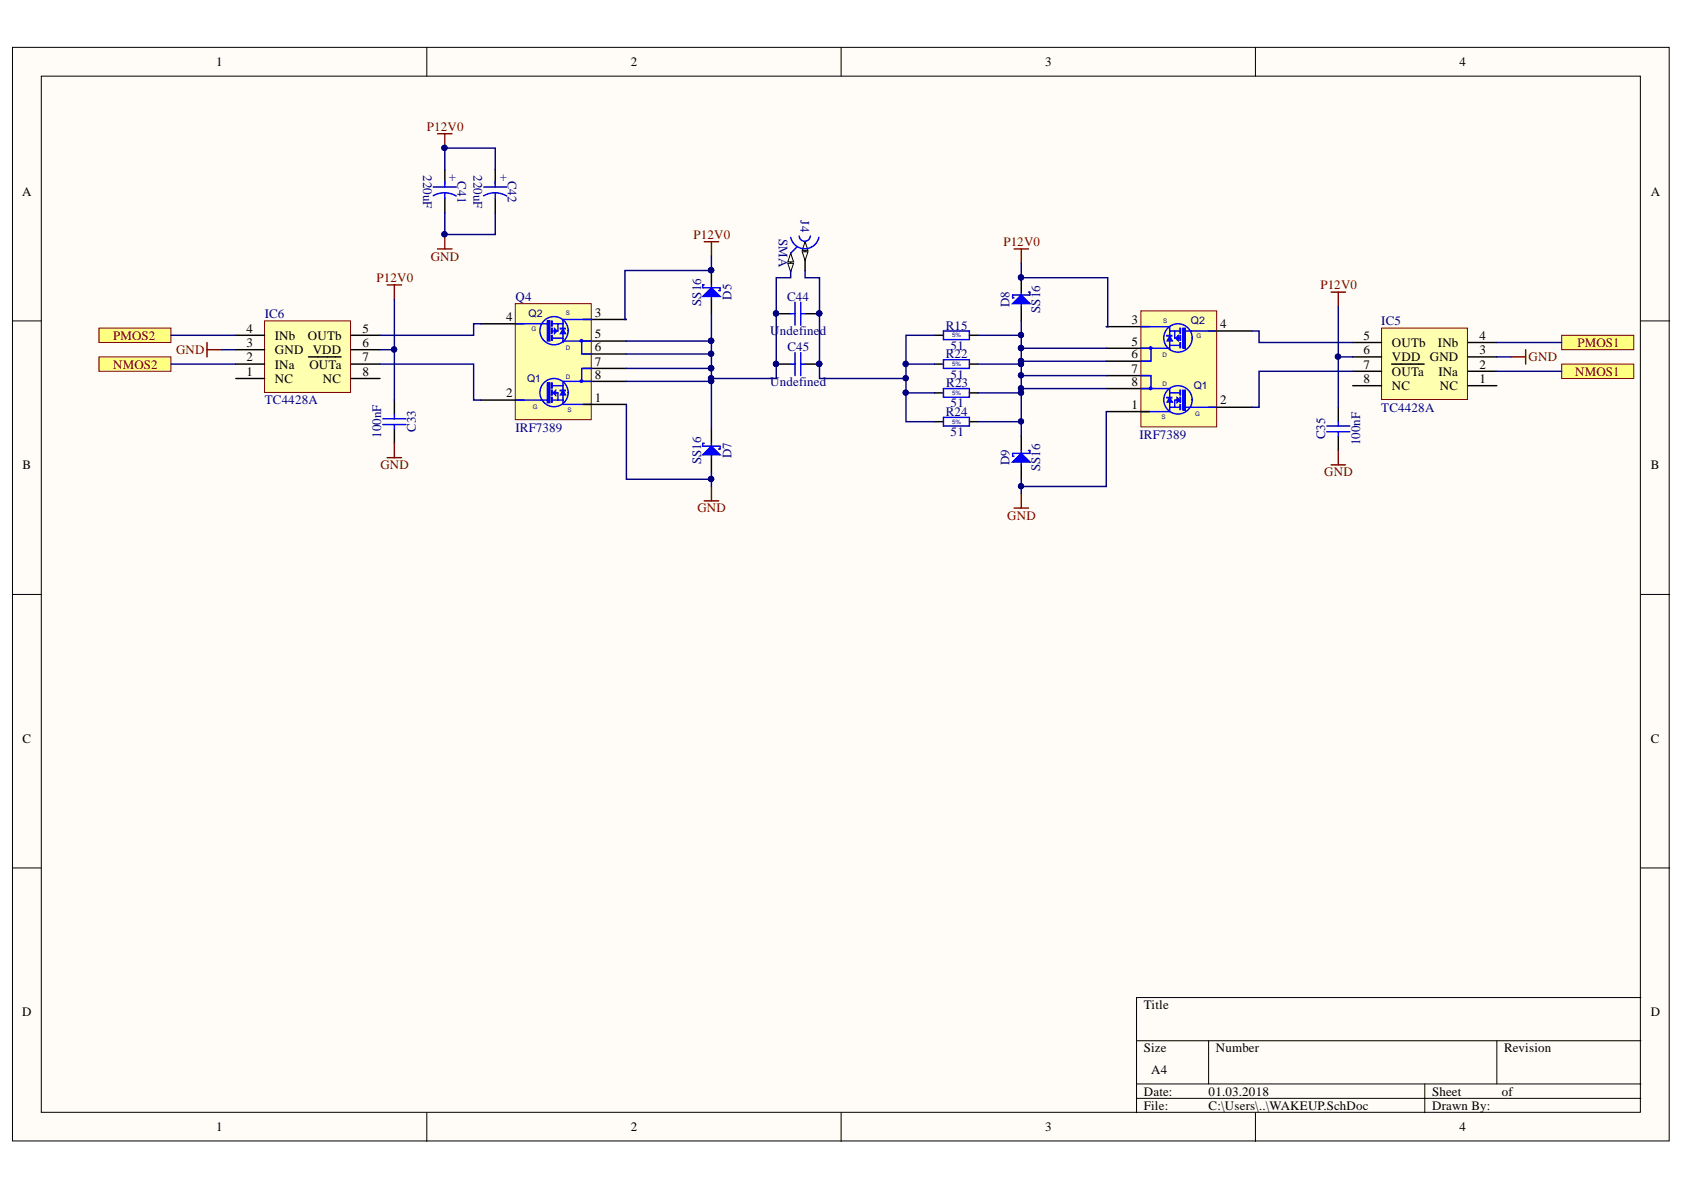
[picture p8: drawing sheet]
<svg xmlns="http://www.w3.org/2000/svg" width="297mm" height="210mm" viewBox="0 0 297 210" stroke-linecap="round" stroke-linejoin="round" font-family="sans-serif">
<defs><g id="words">
<g font-size="2.3">
<text x="38.2" y="11.7">1</text>
<text x="111.2" y="11.7">2</text>
<text x="184.3" y="11.7">3</text>
<text x="257.4" y="11.7">4</text>
<text x="3.9" y="34.5">A</text>
<text x="291.2" y="34.5">A</text>
<text x="43.5" y="58.7">4</text>
<text x="48.5" y="59.9">INb</text>
<text x="54.3" y="59.9">OUTb</text>
<text x="64" y="58.7">5</text>
<text x="89.3" y="56.6">4</text>
<text x="104.9" y="59.7">5</text>
<text x="104.9" y="55.9">3</text>
<text x="199.6" y="57.1">3</text>
<text x="215.2" y="57.9">4</text>
<text x="240.5" y="59.9">5</text>
<text x="261" y="59.9">4</text>
<text x="43.5" y="63.7">2</text>
<text x="43.5" y="61.2">3</text>
<text x="48.5" y="65">INa</text>
<text x="48.5" y="62.5">GND</text>
<text x="54.6" y="65">OUTa</text>
<text x="55.2" y="62.5">VDD</text>
<text x="64" y="61.2">6</text>
<text x="64" y="63.7">7</text>
<text x="104.9" y="64.5">7</text>
<text x="104.9" y="62">6</text>
<text x="199.6" y="65.8">7</text>
<text x="199.6" y="63.2">6</text>
<text x="199.6" y="61">5</text>
<text x="240.5" y="62.5">6</text>
<text x="240.5" y="65">7</text>
<text x="245.5" y="61.2">OUTb</text>
<text x="245.5" y="63.7">VDD</text>
<text x="252.2" y="63.7">GND</text>
<text x="253.6" y="61.2">INb</text>
<text x="261" y="65">2</text>
<text x="261" y="62.5">3</text>
<text x="43.5" y="66.3">1</text>
<text x="48.5" y="67.5">NC</text>
<text x="56.9" y="67.5">NC</text>
<text x="64" y="66.3">8</text>
<text x="89.3" y="70.1">2</text>
<text x="104.9" y="66.8">8</text>
<text x="104.9" y="70.8">1</text>
<text x="199.6" y="68.1">8</text>
<text x="215.2" y="71.3">2</text>
<text x="240.5" y="67.5">8</text>
<text x="245.5" y="66.3">OUTa</text>
<text x="245.5" y="68.8">NC</text>
<text x="253.7" y="66.3">INa</text>
<text x="254" y="68.8">NC</text>
<text x="261" y="67.5">1</text>
<text x="199.6" y="72.1">1</text>
<text x="4" y="82.8">B</text>
<text x="291.2" y="82.8">B</text>
<text x="4" y="131">C</text>
<text x="291.2" y="131">C</text>
<text x="3.9" y="179.3">D</text>
<text x="201.8" y="178">Title</text>
<text x="291.2" y="179.3">D</text>
<text x="201.8" y="185.6">Size</text>
<text x="214.5" y="185.6">Number</text>
<text x="265.3" y="185.6">Revision</text>
<text x="203" y="189.4">A4</text>
<text x="201.8" y="193.2">Date:</text>
<text x="201.8" y="195.8">File:</text>
<text x="213.2" y="193.2">01.03.2018</text>
<text x="213.2" y="195.8">C:\Users\..\WAKEUP.SchDoc</text>
<text x="252.6" y="193.2">Sheet</text>
<text x="252.6" y="195.8">Drawn By:</text>
<text x="264.9" y="193.2">of</text>
<text x="38.2" y="199.6">1</text>
<text x="111.2" y="199.6">2</text>
<text x="184.3" y="199.6">3</text>
<text x="257.4" y="199.6">4</text>
</g>
<g font-size="2.3" fill="#800000">
<text x="75.3" y="23.1">P12V0</text>
<text x="76" y="46">GND</text>
<text x="122.3" y="42.1">P12V0</text>
<text x="177" y="43.5">P12V0</text>
<text x="66.4" y="49.8">P12V0</text>
<text x="232.9" y="51.1">P12V0</text>
<text x="20" y="59.9">PMOS2</text>
<text x="20" y="65">NMOS2</text>
<text x="31" y="62.5">GND</text>
<text x="269.6" y="63.7">GND</text>
<text x="278.3" y="61.2">PMOS1</text>
<text x="277.8" y="66.3">NMOS1</text>
<text x="67.1" y="82.8">GND</text>
<text x="233.6" y="84">GND</text>
<text x="123" y="90.4">GND</text>
<text x="177.7" y="91.6">GND</text>
</g>
<g font-size="2.3" fill="#000080">
<text x="74.6" y="30.9" transform="rotate(90 74.6 30.9)">220uF</text>
<text x="79.2" y="32">+</text>
<text x="80.7" y="32" transform="rotate(90 80.7 32)">C41</text>
<text x="83.5" y="30.9" transform="rotate(90 83.5 30.9)">220uF</text>
<text x="88.2" y="32">+</text>
<text x="89.6" y="31.9" transform="rotate(90 89.6 31.9)">C42</text>
<text x="141.2" y="38.9" transform="rotate(90 141.2 38.9)">J4</text>
<text x="137.4" y="42.2" transform="rotate(90 137.4 42.2)">SMA</text>
<text x="90.9" y="53.1">Q4</text>
<text x="123.7" y="53.9" transform="rotate(-90 123.7 53.9)">SS16</text>
<text x="129" y="52.8" transform="rotate(-90 129 52.8)">D5</text>
<text x="138.8" y="53.1">C44</text>
<text x="46.7" y="56.1">IC6</text>
<text x="135.9" y="59.2">U</text>
<text x="137.6" y="59.2">ndefined</text>
<text x="166.8" y="58.2">R15</text>
<text x="178.1" y="54.1" transform="rotate(-90 178.1 54.1)">D8</text>
<text x="183.5" y="55.2" transform="rotate(-90 183.5 55.2)">SS16</text>
<text x="243.6" y="57.4">IC5</text>
<text x="138.9" y="62">C45</text>
<text x="166.8" y="63.2">R22</text>
<text x="167.7" y="61.7">51</text>
<text x="46.7" y="71.3">TC4428A</text>
<text x="135.9" y="68.1">Undefined</text>
<text x="166.9" y="68.3">R23</text>
<text x="167.7" y="66.8">51</text>
<text x="167.7" y="71.9">51</text>
<text x="67.3" y="77.3" transform="rotate(-90 67.3 77.3)">100nF</text>
<text x="73.3" y="76.2" transform="rotate(-90 73.3 76.2)">C33</text>
<text x="90.9" y="76.2">IRF7389</text>
<text x="166.8" y="73.4">R24</text>
<text x="167.7" y="76.9">51</text>
<text x="201" y="77.4">IRF7389</text>
<text x="233.8" y="77.5" transform="rotate(-90 233.8 77.5)">C35</text>
<text x="243.6" y="72.6">TC4428A</text>
<text x="123.7" y="81.8" transform="rotate(-90 123.7 81.8)">SS16</text>
<text x="129" y="80.8" transform="rotate(-90 129 80.8)">D7</text>
<text x="178.1" y="82.1" transform="rotate(-90 178.1 82.1)">D9</text>
<text x="183.5" y="83.1" transform="rotate(-90 183.5 83.1)">SS16</text>
<text x="239.9" y="78.5" transform="rotate(-90 239.9 78.5)">100nF</text>
</g>
<g font-size="1.9" fill="#000080">
<text x="93.2" y="56">Q2</text>
<text x="210.1" y="57.2">Q2</text>
<text x="93" y="67.4">Q1</text>
<text x="210.6" y="68.6">Q1</text>
</g>
<g font-size="1.1" fill="#000080">
<text x="93.7" y="58.4">G</text>
<text x="99.8" y="55.6">S</text>
<text x="167.9" y="59.5">5%</text>
<text x="205.2" y="56.9">S</text>
<text x="211.1" y="59.7">G</text>
<text x="99.8" y="61.7">D</text>
<text x="167.9" y="64.6">5%</text>
<text x="205.1" y="63">D</text>
<text x="99.8" y="66.8">D</text>
<text x="167.9" y="69.7">5%</text>
<text x="205.1" y="68.1">D</text>
<text x="94" y="72.1">G</text>
<text x="100.1" y="72.6">S</text>
<text x="167.9" y="74.8">5%</text>
<text x="204.9" y="73.9">S</text>
<text x="210.8" y="73.4">G</text>
</g>
</g></defs>
<g fill="#fffcf8" stroke="#000" stroke-width=".18">
<path d="M2.2 8.4h292.2v192.9h-292.2z"/>
<path d="M7.3 13.4h282v182.8h-282z"/>
</g>
<g fill="none" stroke="#000" stroke-width=".18">
<path d="M75.3 8.4v5M148.4 8.4v5M221.4 8.4v5M2.2 56.6h5.1M289.4 56.6h5.1M2.2 104.9h5.1M289.4 104.9h5.1M2.2 153.1h5.1M289.4 153.1h5.1M289.4 176h-88.9v20.3M75.3 196.3v5.1M148.4 196.3v5.1"/>
<path d="M200.5 183.6h88.9M200.5 191.2h88.9M200.5 193.7h88.9M213.2 183.6v7.6M221.4 196.3v5.1M251.3 191.2v5.1M264 183.6v7.6"/>
</g>
<path d="M243.7 57.9h15.1v12.6h-15.1z" fill="#ffffb0" stroke="#800000" stroke-width=".18"/>
<path d="M180.1 76.9v2.6M238.6 68h5.1M238.6 65.5h5.1M238.6 63h5.1M238.6 60.4h5.1M245.5 64.2h5.7M258.9 68h5.1M258.9 65.5h5.1M258.9 63h5.1M258.9 60.4h5.1M180.1 82v2.5" fill="none" stroke="#000" stroke-width=".25"/>
<path d="M178.6 81.5l1.5-1.5 1.6 1.5z" fill="#00f"/>
<path d="M180.1 79.5v2.5M181.4 79.5h.3v.5h-3.1v.5h.3M178.6 81.5l1.5-1.5 1.6 1.5z" fill="none" stroke="#00f" stroke-width=".25"/>
<path d="M180.1 49v2.5M180.1 54.1v2.5" fill="none" stroke="#000" stroke-width=".25"/>
<circle cx="180.1" cy="48.9" r=".46" fill="#000080" stroke="#000080" stroke-width=".18"/>
<path d="M178.6 53.6l1.5-1.6 1.6 1.6z" fill="#00f"/>
<path d="M178.6 53.6l1.5-1.6 1.6 1.6zM180.1 51.5v2.6M181.4 51.5h.3v.5h-3.1v.5h.3" fill="none" stroke="#00f" stroke-width=".25"/>
<circle cx="180.1" cy="48.9" r=".46" fill="#000080" stroke="#000080" stroke-width=".18"/>
<path d="M142 42.6v5.1" fill="none" stroke="#000" stroke-width=".25"/>
<path d="M142 42.6l.5 1.6h-1z" fill="#fffcf8"/>
<path d="M142 42.6l.5 1.6h-1z" fill="none" stroke="#000" stroke-width=".18"/>
<path d="M141.5 44.4h1l-.5 1.5z" fill="#fffcf8"/>
<path d="M141.5 44.4h1l-.5 1.5z" fill="none" stroke="#000" stroke-width=".18"/>
<path d="M139.5 44.7v3" fill="none" stroke="#000" stroke-width=".25"/>
<path d="M139.5 44.7l.5 1.5h-1z" fill="#fffcf8"/>
<path d="M139.5 44.7l.5 1.5h-1z" fill="none" stroke="#000" stroke-width=".18"/>
<path d="M139 46.4h1l-.5 1.6z" fill="#fffcf8"/>
<path d="M139 46.4h1l-.5 1.6z" fill="none" stroke="#000" stroke-width=".18"/>
<path d="M140.5 43.6l-1 1.1M142.9 41.6a.98 .98 0 0 1-1 1 .98 .98 0 0 1-.9-1M144.4 41.9a2.54 2.54 0 0 1-2.4 2 2.54 2.54 0 0 1-2.5-2M166.4 58.4h4.6v1.5h-4.6zM166.4 63.5h4.6v1.5h-4.6zM166.4 68.5h4.6v1.6h-4.6zM166.4 73.6h4.6v1.5h-4.6zM234 75.1h4.1M234 76.2h4.1M236.1 74.4v.7M236.1 76.2v.7" fill="none" stroke="#00f" stroke-width=".25"/>
<path d="M164.9 59.1h1.5M171 59.1h1.5M164.9 64.2h1.5M164.9 69.3h1.5M164.9 74.4h1.5M171 64.2h1.5M171 69.3h1.5M171 74.4h1.5M236.1 71.8v2.6M236.1 76.9v2.6" fill="none" stroke="#000" stroke-width=".25"/>
<path d="M236.1 79.5v2.5M266.6 63h2.5M269.1 61.7v2.5M178.9 89.6h2.5M180.1 87.1v2.5M234.8 82h2.5" fill="none" stroke="#800000" stroke-width=".25"/>
<g fill="#ffff80" stroke="#800000" stroke-width=".18">
<path d="M275.5 59.1h12.7v2.6h-12.7z" fill-rule="evenodd"/>
<path d="M275.5 64.2h12.7v2.6h-12.7z" fill-rule="evenodd"/>
</g>
<path d="M201.2 54.8h13.4v20.5h-13.4z" fill="#ffffb0" stroke="#800000" stroke-width=".18"/>
<path d="M206.3 70.1l.5 .9h-1z" fill="#00f"/>
<path d="M206.3 70.1l.5 .9h-1z" fill="none" stroke="#00f" stroke-width=".18"/>
<circle cx="207.8" cy="70.5" r="2.5" fill="none" stroke="#00f" stroke-width=".25"/>
<path d="M207.6 70.1l.5 .5-.5 .5z" fill="#00f"/>
<path d="M207.6 70.1l.5 .5-.5 .5z" fill="none" stroke="#00f" stroke-width=".18"/>
<g fill="#00f" stroke="#00f" stroke-width=".18">
<path d="M208.1 70.1h.2v.9h-.2z"/>
<path d="M208.1 68.8h.2v.9h-.2z"/>
<path d="M208.1 71.3h.2v1h-.2z"/>
</g>
<path d="M208.6 68.8h.5v3.5h-.5z" fill-rule="evenodd" fill="#00f"/>
<path d="M208.6 68.8h.5v3.5h-.5z" fill="none" stroke="#00f" stroke-width=".18"/>
<path d="M205.8 70.1h.9v.1h-.9z" fill="#00f" stroke="#00f" stroke-width=".18"/>
<g fill="none" stroke="#00f" stroke-width=".25">
<path d="M206.3 68.5v4.1M206.3 69.3h1.8M206.3 71.8h1.8M208.2 70.6h-1v1.2M209.1 71.8h1"/>
<circle cx="207.8" cy="59.6" r="2.5"/>
</g>
<path d="M207.3 59.7l.5-.6v1.1z" fill="#00f"/>
<path d="M207.3 59.7l.5-.6v1.1z" fill="none" stroke="#00f" stroke-width=".18"/>
<g fill="#00f" stroke="#00f" stroke-width=".18">
<path d="M208.1 59.1h.2v1h-.2z"/>
<path d="M208.1 60.4h.2v1h-.2z"/>
<path d="M208.1 57.9h.2v.9h-.2z"/>
</g>
<path d="M208.6 57.9h.5v3.5h-.5z" fill-rule="evenodd" fill="#00f"/>
<path d="M208.6 57.9h.5v3.5h-.5z" fill="none" stroke="#00f" stroke-width=".18"/>
<path d="M206.3 57.6v4.1M206.3 58.4h1.8M207.2 58.4v1.3h1M209.1 58.4h1M206.3 60.9h1.8" fill="none" stroke="#00f" stroke-width=".25"/>
<path d="M206.3 59.3l.5 .9h-1z" fill="#00f"/>
<path d="M206.3 59.3l.5 .9h-1z" fill="none" stroke="#00f" stroke-width=".18"/>
<path d="M205.8 59.1h.9v.2h-.9z" fill="#00f" stroke="#00f" stroke-width=".18"/>
<path d="M195.1 57.6h7.7M213.2 58.4h7.6M195.1 68.5h7.7M195.1 66.3h7.7M195.1 63.7h7.7M195.1 61.4h7.7M195.1 72.6h7.7M213.2 71.8h7.6" fill="none" stroke="#000" stroke-width=".25"/>
<path d="M201.2 57.6h5.1M210.1 58.4h4.4M201.2 66.3h1.8v2.2M201.2 72.6h5.1M201.2 61.4h5.1M201.2 68.5h5.1M203 61.4v2.3h-1.8M210.1 71.8h4.4" fill="none" stroke="#00f" stroke-width=".25"/>
<g fill="#00f" stroke="#00f" stroke-width=".25">
<circle cx="203" cy="68.5" r=".22"/>
<circle cx="203" cy="61.4" r=".22"/>
</g>
<path d="M46.7 56.6h15.1v12.6h-15.1z" fill="#ffffb0" stroke="#800000" stroke-width=".18"/>
<path d="M41.6 59.1h5.1M61.9 59.1h5.1M41.6 66.8h5.1M41.6 64.2h5.1M41.6 61.7h5.1M54.4 63h5.8M61.9 66.8h5.1M61.9 64.2h5.1M61.9 61.7h5.1M125.5 75.6v2.6M125.5 80.7v2.6" fill="none" stroke="#000" stroke-width=".25"/>
<path d="M124 80.2l1.5-1.5 1.5 1.5z" fill="#00f"/>
<path d="M124.2 78.2h-.2v.5h3v.5h-.2M125.5 78.2v2.5M124 80.2l1.5-1.5 1.5 1.5z" fill="none" stroke="#00f" stroke-width=".25"/>
<path d="M125.5 47.7v2.6M125.5 52.8v2.5" fill="none" stroke="#000" stroke-width=".25"/>
<circle cx="125.4" cy="47.7" r=".46" fill="#000080" stroke="#000080" stroke-width=".18"/>
<path d="M124 52.3l1.5-1.5 1.5 1.5z" fill="#00f"/>
<path d="M124 52.3l1.5-1.5 1.5 1.5zM124.2 50.3h-.2v.5h3v.5h-.2M125.5 50.3v2.5M67.5 73.9h4.1M67.5 74.9h4.1M69.6 73.1v.8M69.6 74.9v.7" fill="none" stroke="#00f" stroke-width=".25"/>
<circle cx="125.4" cy="47.7" r=".46" fill="#000080" stroke="#000080" stroke-width=".18"/>
<path d="M36.5 60.4v2.6M36.5 61.7h2.6M69.6 78.2v2.5M68.3 80.7h2.5M124.2 88.3h2.6M125.5 85.8v2.5" fill="none" stroke="#800000" stroke-width=".25"/>
<path d="M69.6 70.6v2.5M69.6 75.6v2.6" fill="none" stroke="#000" stroke-width=".25"/>
<g fill="#ffff80" stroke="#800000" stroke-width=".18">
<path d="M17.5 57.9h12.7v2.5h-12.7z" fill-rule="evenodd"/>
<path d="M17.5 63h12.7v2.5h-12.7z" fill-rule="evenodd"/>
</g>
<path d="M90.9 53.6h13.4v20.4h-13.4z" fill="#ffffb0" stroke="#800000" stroke-width=".18"/>
<path d="M99.3 68.8l.5 .9h-1z" fill="#00f"/>
<path d="M99.3 68.8l.5 .9h-1z" fill="none" stroke="#00f" stroke-width=".18"/>
<circle cx="97.7" cy="69.3" r="2.49" fill="none" stroke="#00f" stroke-width=".25"/>
<path d="M97.5 69.3l.5-.5v1z" fill="#00f"/>
<path d="M97.5 69.3l.5-.5v1z" fill="none" stroke="#00f" stroke-width=".18"/>
<g fill="#00f" stroke="#00f" stroke-width=".18">
<path d="M97.2 68.8h.2v.9h-.2z"/>
<path d="M97.2 67.5h.2v1h-.2z"/>
<path d="M97.2 70.1h.2v.9h-.2z"/>
</g>
<path d="M96.5 67.5h.5v3.6h-.5z" fill-rule="evenodd" fill="#00f"/>
<path d="M96.5 67.5h.5v3.6h-.5z" fill="none" stroke="#00f" stroke-width=".18"/>
<path d="M98.8 68.8h.9v.2h-.9z" fill="#00f" stroke="#00f" stroke-width=".18"/>
<g fill="none" stroke="#00f" stroke-width=".25">
<path d="M95.5 70.6h1M97.4 69.3h1v1.3M97.5 68h1.8M97.5 70.6h1.8M99.3 67.3v4"/>
<circle cx="97.7" cy="58.3" r="2.49"/>
</g>
<path d="M97.8 57.9l.5 .5-.5 .5z" fill="#00f"/>
<path d="M97.8 57.9l.5 .5-.5 .5z" fill="none" stroke="#00f" stroke-width=".18"/>
<g fill="#00f" stroke="#00f" stroke-width=".18">
<path d="M97.2 57.9h.2v.9h-.2z"/>
<path d="M97.2 59.1h.2v1h-.2z"/>
<path d="M97.2 56.6h.2v.9h-.2z"/>
</g>
<path d="M96.5 56.6h.5v3.6h-.5z" fill-rule="evenodd" fill="#00f"/>
<path d="M96.5 56.6h.5v3.6h-.5z" fill="none" stroke="#00f" stroke-width=".18"/>
<path d="M95.5 57.1h1M97.5 59.7h1.8M97.5 57.1h1.8M98.4 57.1v1.3h-1M99.3 56.3v4.1" fill="none" stroke="#00f" stroke-width=".25"/>
<path d="M99.3 58l.5 .9h-1z" fill="#00f"/>
<path d="M99.3 58l.5 .9h-1z" fill="none" stroke="#00f" stroke-width=".18"/>
<path d="M98.8 57.9h.9v.2h-.9z" fill="#00f" stroke="#00f" stroke-width=".18"/>
<g fill="none" stroke="#000" stroke-width=".25">
<path d="M78.5 29.9v2.6M78.5 35v2.6M87.4 29.9v2.6M87.4 35v2.6M84.8 57.1h7.6M102.9 56.3h7.6M136.9 55.3h2.6M142 55.3h2.6M84.8 70.6h7.6M102.9 67.3h7.6M102.9 65h7.6M102.9 62.4h7.6"/>
<path d="M102.9 60.2h7.6M102.9 71.3h7.6M136.9 64.2h2.6M142 64.2h2.6"/>
</g>
<g fill="none" stroke="#00f" stroke-width=".25">
<path d="M76.4 33h4.1M78.5 34l1.2 .2 .8 .4M78.5 34l-1.3 .2-.8 .3M78.5 32v1M78.5 34v1M85.3 33h4.1M87.4 34l.8 .1 1.2 .5M87.4 34l-.9 .1-1.2 .4M87.4 32v1M87.4 34v1M91.2 57.1h4.3M99.3 56.3h5.1"/>
<path d="M139.5 55.3h.7M140.2 53.3v4.1M141.2 53.3v4.1M141.2 55.3h.8M91.2 70.6h4.3M99.3 71.3h5.1M99.3 60.2h5.1M99.3 67.3h5.1M102.6 60.2v2.2h1.8M104.4 65h-1.8v2.3M139.5 64.2h.7M140.2 62.2v4.1"/>
<path d="M141.2 62.2v4.1M141.2 64.2h.8"/>
</g>
<g fill="#00f" stroke="#00f" stroke-width=".25">
<circle cx="102.6" cy="67.2" r=".2"/>
<circle cx="102.6" cy="60.1" r=".2"/>
</g>
<path d="M77.2 23.6h2.5M78.5 23.6v2.5M68.3 50.3h2.5M69.6 50.3v2.5M77.2 43.9h2.5M78.5 41.4v2.5M124.2 42.6h2.6M125.5 42.6v2.6M178.9 43.9h2.5M180.1 43.9v2.5M234.8 51.5h2.5M236.1 51.5v2.6" fill="none" stroke="#800000" stroke-width=".25"/>
<g fill="#000080" stroke="#000080" stroke-width=".18">
<circle cx="78.4" cy="26.1" r=".46"/>
<circle cx="78.4" cy="41.3" r=".46"/>
<circle cx="136.9" cy="55.3" r=".46"/>
<circle cx="144.5" cy="55.3" r=".46"/>
<circle cx="136.9" cy="64.2" r=".46"/>
<circle cx="144.5" cy="64.2" r=".46"/>
<circle cx="159.8" cy="69.3" r=".46"/>
<circle cx="159.7" cy="64.2" r=".46"/>
<circle cx="180.1" cy="59.1" r=".46"/>
<circle cx="180.1" cy="74.3" r=".46"/>
<circle cx="180.1" cy="69.3" r=".46"/>
<circle cx="180.1" cy="64.2" r=".46"/>
<circle cx="180.1" cy="85.8" r=".46"/>
<circle cx="180.1" cy="48.9" r=".46"/>
<circle cx="180.1" cy="61.4" r=".46"/>
<circle cx="180.1" cy="63.7" r=".46"/>
<circle cx="180.1" cy="68.5" r=".46"/>
<circle cx="180.1" cy="66.2" r=".46"/>
<circle cx="236" cy="62.9" r=".46"/>
<circle cx="125.4" cy="84.5" r=".46"/>
<circle cx="125.4" cy="47.7" r=".46"/>
<circle cx="125.4" cy="60.1" r=".46"/>
<circle cx="125.4" cy="62.4" r=".46"/>
<circle cx="69.5" cy="61.6" r=".46"/>
<circle cx="125.4" cy="64.9" r=".47"/>
<circle cx="159.8" cy="66.7" r=".46"/>
<circle cx="125.4" cy="67.2" r=".46"/>
<circle cx="125.4" cy="66.7" r=".46"/>
</g>
<g fill="none" stroke="#000080" stroke-width=".25">
<path d="M78.5 37.6v3.8h8.9v-3.8M78.5 29.9v-3.8h8.9v3.8M30.2 59.1h11.4M69.6 52.8v8.9M84.8 57.1h-1.3v2h-16.5M125.5 45.2v2.5h-15.3v8.6h.3M125.5 55.3v7.1M139.5 47.7v1.3h-2.6v17.8h-11.4v-1.8M142 47.7v1.3h2.6v17.8h15.2M164.9 59.1h-5.1v15.3h5.1M180.1 56.6v2.5h-7.6M180.1 46.4v2.6h15.3v8.6h-.3"/>
<path d="M180.1 59.1v4.6M220.8 58.4h1.3v2h16.5M236.1 54.1v8.9M30.2 64.2h11.4M39.1 61.7h2.5M67 64.2h16.5v6.4h1.3M67 61.7h2.6v8.9M110.5 71.3v13.2h15M110.5 62.4h15v2.6M110.5 67.3h15v8.3M110.5 60.2h15M110.5 65h15"/>
<path d="M125.5 66.8v.5M159.8 69.3h5.1M159.8 64.2h5.1M172.5 74.4h7.6v2.5M172.5 69.3h7.6M172.5 64.2h7.6M180.1 64.2v2.1M180.1 69.3v5.1M180.1 61.4h15M195.1 72.6v13.2h-15M195.1 63.7h-15v.5M195.1 68.5h-15v.8"/>
<path d="M195.1 66.3h-15v2.2M238.6 65.5h-16.5v6.3h-1.3M238.6 63h-2.5v8.8M264 63h2.6M264 60.4h11.5M264 65.5h11.5M125.5 83.3v2.5M180.1 84.5v2.6"/>
</g>
<use href="#words"/>
</svg>
